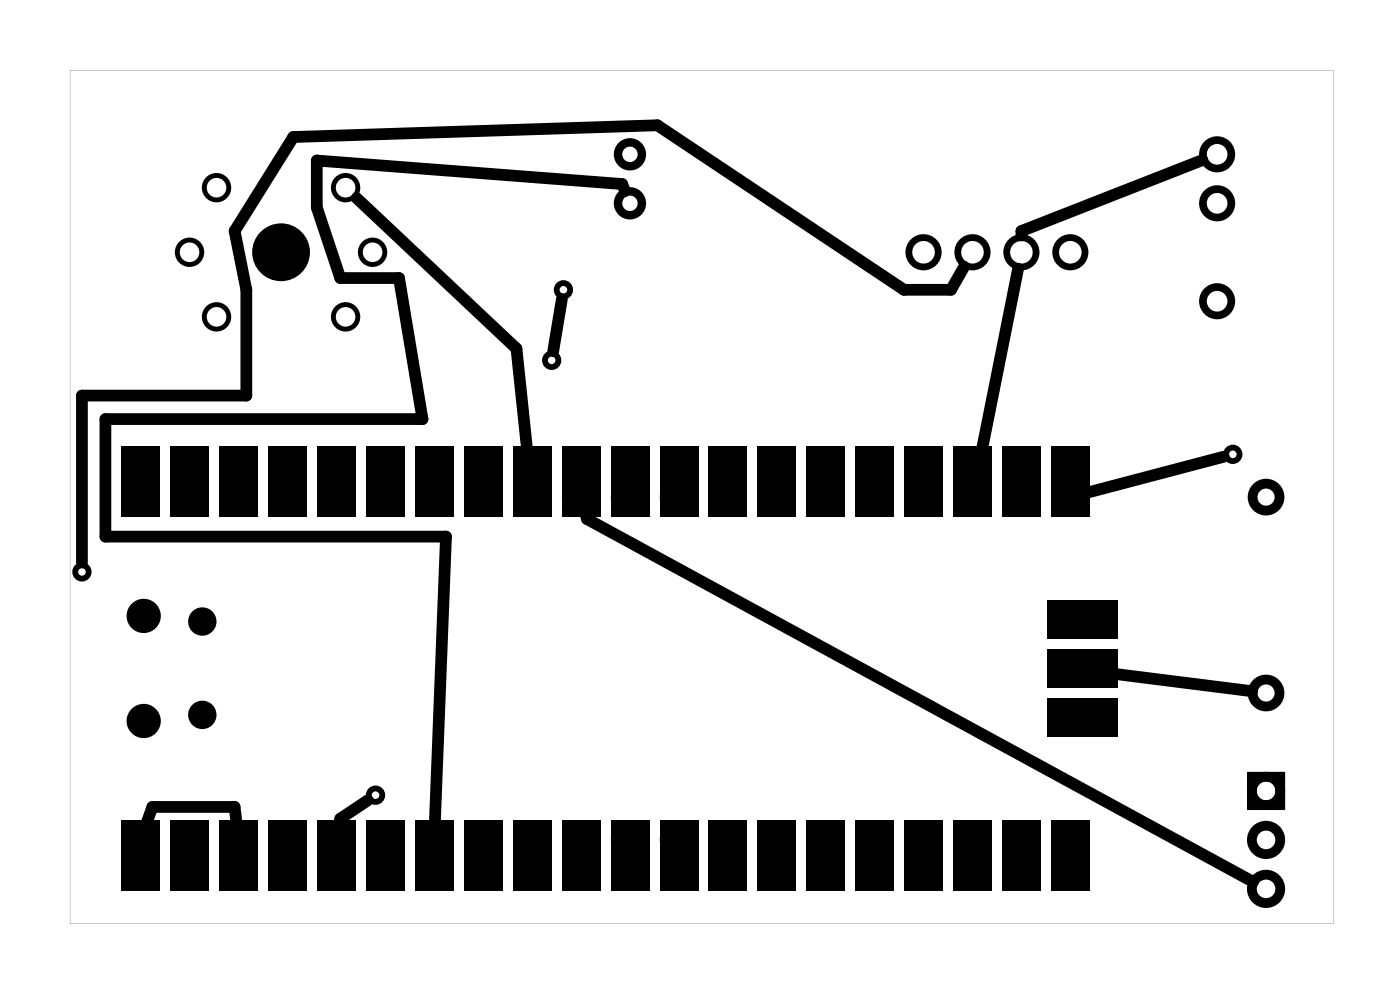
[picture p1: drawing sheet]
<svg xmlns="http://www.w3.org/2000/svg" width="73mm" height="52mm" viewBox="0 0 73 52" stroke-linecap="round" stroke-linejoin="round" font-family="sans-serif">
<g fill="#000">
<path d="M6.3 23.1h2v3.7h-2zM8.9 23.1h1.9v3.7h-1.9zM11.4 23.1h2v3.7h-2zM13.9 23.1h2v3.7h-2zM16.5 23.1h2v3.7h-2zM19 23.1h2v3.7h-2zM21.6 23.1h1.9v3.7h-1.9zM24.1 23.1h2v3.7h-2zM26.6 23.1h2v3.7h-2zM29.2 23.1h2v3.7h-2zM31.7 23.1h2v3.7h-2zM34.3 23.1h1.9v3.7h-1.9z"/>
<path d="M36.8 23.1h2v3.7h-2zM39.3 23.1h2v3.7h-2zM41.9 23.1h2v3.7h-2zM44.4 23.1h2v3.7h-2zM47 23.1h1.9v3.7h-1.9zM49.5 23.1h2v3.7h-2zM52 23.1h2v3.7h-2zM54.3 31.1h3.7v2h-3.7zM54.3 33.7h3.7v1.9h-3.7zM54.3 36.2h3.7v2h-3.7zM54.6 23.1h2v3.7h-2zM6.3 42.6h2v3.6h-2z"/>
<path d="M8.9 42.6h1.9v3.6h-1.9zM11.4 42.6h2v3.6h-2zM13.9 42.6h2v3.6h-2zM16.5 42.6h2v3.6h-2zM19 42.6h2v3.6h-2zM21.6 42.6h1.9v3.6h-1.9zM24.1 42.6h2v3.6h-2zM26.6 42.6h2v3.6h-2zM29.2 42.6h2v3.6h-2zM31.7 42.6h2v3.6h-2zM34.3 42.6h1.9v3.6h-1.9zM36.8 42.6h2v3.6h-2z"/>
<path d="M39.3 42.6h2v3.6h-2zM41.9 42.6h2v3.6h-2zM44.4 42.6h2v3.6h-2zM47 42.6h1.9v3.6h-1.9zM49.5 42.6h2v3.6h-2zM52 42.6h2v3.6h-2zM54.6 42.6h2v3.6h-2z"/>
<path d="M3.6 3.6v44.3h65.6v-44.3zM3.6 3.6h65.6v44.3h-65.6z"/>
</g>
<g fill="#000">
<circle cx="14.6" cy="13.1" r="1.5"/>
<circle cx="7.3" cy="25.8" r=".74"/>
<circle cx="7.5" cy="37.4" r=".89"/>
<circle cx="7.5" cy="31.9" r=".89"/>
<circle cx="9.8" cy="25.8" r=".74"/>
<circle cx="10.5" cy="37.1" r=".74"/>
<circle cx="10.5" cy="32.2" r=".74"/>
<circle cx="12.4" cy="25.8" r=".74"/>
<circle cx="14.9" cy="25.8" r=".74"/>
<circle cx="17.5" cy="25.8" r=".74"/>
<circle cx="20" cy="25.8" r=".74"/>
<circle cx="22.5" cy="25.8" r=".74"/>
<circle cx="25.1" cy="25.8" r=".74"/>
<circle cx="27.6" cy="25.8" r=".74"/>
<circle cx="30.2" cy="25.8" r=".74"/>
<circle cx="32.7" cy="25.8" r=".74"/>
<circle cx="35.2" cy="25.8" r=".74"/>
<circle cx="37.8" cy="25.8" r=".74"/>
<circle cx="40.3" cy="25.8" r=".74"/>
<circle cx="42.9" cy="25.8" r=".74"/>
<circle cx="45.4" cy="25.8" r=".74"/>
<circle cx="47.9" cy="25.8" r=".74"/>
<circle cx="50.5" cy="25.8" r=".74"/>
<circle cx="53" cy="25.8" r=".74"/>
<circle cx="55.6" cy="32.1" r=".74"/>
<circle cx="55.6" cy="37.2" r=".74"/>
<circle cx="55.6" cy="25.8" r=".74"/>
<circle cx="55.6" cy="34.7" r=".74"/>
<circle cx="7.3" cy="43.6" r=".74"/>
<circle cx="9.8" cy="43.6" r=".74"/>
<circle cx="12.4" cy="43.6" r=".74"/>
<circle cx="14.9" cy="43.6" r=".74"/>
<circle cx="17.5" cy="43.6" r=".74"/>
<circle cx="20" cy="43.6" r=".74"/>
<circle cx="22.5" cy="43.6" r=".74"/>
<circle cx="25.1" cy="43.6" r=".74"/>
<circle cx="27.6" cy="43.6" r=".74"/>
<circle cx="30.2" cy="43.6" r=".74"/>
<circle cx="32.7" cy="43.6" r=".74"/>
<circle cx="35.2" cy="43.6" r=".74"/>
<circle cx="37.8" cy="43.6" r=".74"/>
<circle cx="40.3" cy="43.6" r=".74"/>
<circle cx="42.9" cy="43.6" r=".74"/>
<circle cx="45.4" cy="43.6" r=".74"/>
<circle cx="47.9" cy="43.6" r=".74"/>
<circle cx="50.5" cy="43.6" r=".74"/>
<circle cx="53" cy="43.6" r=".74"/>
<circle cx="55.6" cy="43.6" r=".74"/>
</g>
<g fill="none" stroke="#000" stroke-width=".51">
<path d="M65 40.3h1.5v1.5h-1.5z"/>
<circle cx="7.3" cy="25.8" r=".74"/>
<circle cx="9.8" cy="25.8" r=".74"/>
<circle cx="12.4" cy="25.8" r=".74"/>
<circle cx="14.9" cy="25.8" r=".74"/>
<circle cx="17.5" cy="25.8" r=".74"/>
<circle cx="20" cy="25.8" r=".74"/>
<circle cx="22.5" cy="25.8" r=".74"/>
<circle cx="25.1" cy="25.8" r=".74"/>
<circle cx="27.6" cy="25.8" r=".74"/>
<circle cx="30.2" cy="25.8" r=".74"/>
<circle cx="32.7" cy="25.8" r=".74"/>
<circle cx="35.2" cy="25.8" r=".74"/>
<circle cx="37.8" cy="25.8" r=".74"/>
<circle cx="40.3" cy="25.8" r=".74"/>
<circle cx="42.9" cy="25.8" r=".74"/>
<circle cx="45.4" cy="25.8" r=".74"/>
<circle cx="47.9" cy="25.8" r=".74"/>
<circle cx="50.5" cy="25.8" r=".74"/>
<circle cx="53" cy="25.8" r=".74"/>
<circle cx="55.6" cy="37.2" r=".74"/>
<circle cx="55.6" cy="34.7" r=".74"/>
<circle cx="55.6" cy="32.1" r=".74"/>
<circle cx="55.6" cy="25.8" r=".74"/>
<circle cx="65.7" cy="35.9" r=".7"/>
<circle cx="65.7" cy="25.8" r=".7"/>
<circle cx="7.3" cy="43.6" r=".74"/>
<circle cx="9.8" cy="43.6" r=".74"/>
<circle cx="12.4" cy="43.6" r=".74"/>
<circle cx="14.9" cy="43.6" r=".74"/>
<circle cx="17.5" cy="43.6" r=".74"/>
<circle cx="20" cy="43.6" r=".74"/>
<circle cx="22.5" cy="43.6" r=".74"/>
<circle cx="25.1" cy="43.6" r=".74"/>
<circle cx="27.6" cy="43.6" r=".74"/>
<circle cx="30.2" cy="43.6" r=".74"/>
<circle cx="32.7" cy="43.6" r=".74"/>
<circle cx="35.2" cy="43.6" r=".74"/>
<circle cx="37.8" cy="43.6" r=".74"/>
<circle cx="40.3" cy="43.6" r=".74"/>
<circle cx="42.9" cy="43.6" r=".74"/>
<circle cx="45.4" cy="43.6" r=".74"/>
<circle cx="47.9" cy="43.6" r=".74"/>
<circle cx="50.5" cy="43.6" r=".74"/>
<circle cx="53" cy="43.6" r=".74"/>
<circle cx="55.6" cy="43.6" r=".74"/>
<circle cx="65.7" cy="46.1" r=".74"/>
<circle cx="65.7" cy="41" r=".74"/>
<circle cx="65.7" cy="43.6" r=".74"/>
</g>
<g fill="none" stroke="#000" stroke-width=".35">
<circle cx="47.9" cy="13.1" r=".76"/>
<circle cx="50.5" cy="13.1" r=".76"/>
<circle cx="53" cy="13.1" r=".76"/>
<circle cx="55.6" cy="13.1" r=".76"/>
</g>
<g fill="none" stroke="#000" stroke-width=".4">
<circle cx="63.2" cy="15.6" r=".74"/>
<circle cx="63.2" cy="8" r=".74"/>
<circle cx="63.2" cy="10.5" r=".74"/>
</g>
<g fill="none" stroke="#000" stroke-width=".25">
<circle cx="9.8" cy="13.1" r=".64"/>
<circle cx="11.2" cy="16.4" r=".64"/>
<circle cx="11.2" cy="9.7" r=".64"/>
<circle cx="17.9" cy="16.4" r=".64"/>
<circle cx="17.9" cy="9.7" r=".64"/>
<circle cx="19.3" cy="13.1" r=".64"/>
</g>
<g fill="none" stroke="#000" stroke-width=".44">
<circle cx="32.7" cy="10.5" r=".62"/>
<circle cx="32.7" cy="8" r=".62"/>
</g>
<g fill="none" stroke="#000" stroke-width=".3">
<circle cx="28.6" cy="18.7" r=".35"/>
<circle cx="29.2" cy="15" r=".35"/>
<circle cx="4.3" cy="29.7" r=".35"/>
<circle cx="64" cy="23.6" r=".35"/>
<circle cx="19.5" cy="41.2" r=".35"/>
</g>
<path d="M18.5 10.3l8.3 7.8 .7 6.9M29.2 15.5l-.5 2.7M32.4 9.9l-.1-.4-15.9-1.2v2.5l1.3 3.6h3l1.2 7.3h-16.4v6.1h17.7l-.6 15M50 13.8l-.6 1.2h-2.5l-12.8-8.5-18.9 .6-3 4.9 .6 3v5.5h-8.5v8.7M52.8 13.9l-2.2 11.1M62.4 8.3l-9.4 3.7v.2M30.4 26.5l.1 .4 34.5 18.8M56.3 34.8l8.7 1.1M63.5 23.7l-7.2 1.9M12.3 42.8l-.1-.9h-4.3l-.3 .9M19.1 41.5l-1.4 1-.1 .3" fill="none" stroke="#000" stroke-width=".61"/>
</svg>
